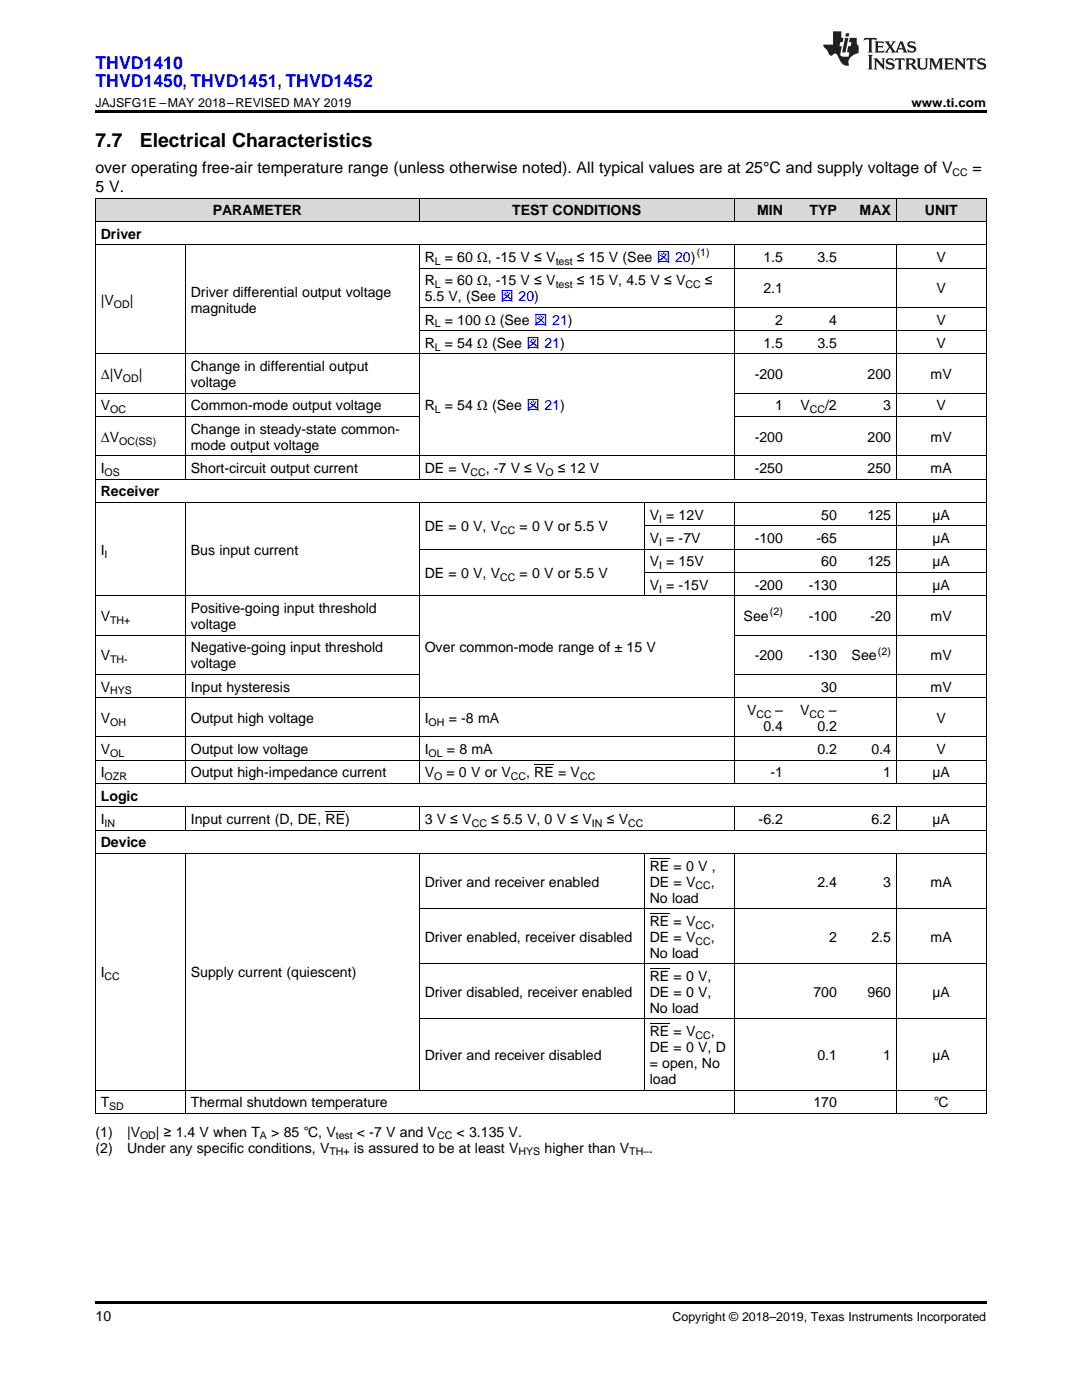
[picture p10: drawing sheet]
<svg xmlns="http://www.w3.org/2000/svg" width="216mm" height="279mm" viewBox="0 0 216 279" stroke-linecap="round" stroke-linejoin="round" font-family="sans-serif">
<defs><g id="words">
<g font-size="3.9">
<text x="19" y="29.3">7.7</text>
<text x="27.9" y="29.3">Electrical Characteristics</text>
</g>
<g font-size="3.5" fill="#00f">
<text x="19" y="13.8">THVD1410</text>
<text x="19" y="17.3">THVD1450, THVD1451, THVD1452</text>
</g>
<g font-size="3.2">
<text x="19" y="34.4">over operating free-air temperature range (unless otherwise noted). All typical values are at 25°C and supply voltage of V</text>
<text x="194.1" y="34.4">=</text>
<text x="19" y="38.3">5 V.</text>
</g>
<g font-size="2.8">
<text x="20.1" y="47.6">Driver</text>
<text x="42.4" y="43">PARAMETER</text>
<text x="102.2" y="43">TEST CONDITIONS</text>
<text x="151.1" y="43">MIN</text>
<text x="161.5" y="43">TYP</text>
<text x="171.5" y="43">MAX</text>
<text x="184.5" y="43">UNIT</text>
<text x="84.7" y="52.3">R</text>
<text x="88.8" y="52.3">= 60 Ω, -15 V ≤ V</text>
<text x="115.1" y="52.3">≤ 15 V (See 図 20)</text>
<text x="152.3" y="52.3">1.5</text>
<text x="163.1" y="52.3">3.5</text>
<text x="186.9" y="52.3">V</text>
<text x="38.1" y="59.3">Driver differential output voltage</text>
<text x="84.7" y="56.9">R</text>
<text x="88.8" y="56.9">= 60 Ω, -15 V ≤ V</text>
<text x="115.1" y="56.9">≤ 15 V, 4.5 V ≤ V</text>
<text x="140.7" y="56.9">≤</text>
<text x="152.3" y="58.5">2.1</text>
<text x="186.9" y="58.5">V</text>
<text x="20.1" y="60.9">|V</text>
<text x="25.9" y="60.9">|</text>
<text x="38.1" y="62.4">magnitude</text>
<text x="84.7" y="60.1">5.5 V, (See 図 20)</text>
<text x="84.7" y="64.8">R</text>
<text x="88.8" y="64.8">= 100 Ω (See 図 21)</text>
<text x="154.7" y="64.8">2</text>
<text x="165.4" y="64.8">4</text>
<text x="186.9" y="64.8">V</text>
<text x="84.7" y="69.4">R</text>
<text x="88.8" y="69.4">= 54 Ω (See 図 21)</text>
<text x="152.3" y="69.4">1.5</text>
<text x="163.1" y="69.4">3.5</text>
<text x="186.9" y="69.4">V</text>
<text x="20.1" y="75.7">Δ|V</text>
<text x="27.7" y="75.7">|</text>
<text x="38.1" y="74.1">Change in differential output</text>
<text x="38.1" y="77.3">voltage</text>
<text x="150.6" y="75.7">-200</text>
<text x="173.1" y="75.7">200</text>
<text x="185.7" y="75.7">mV</text>
<text x="20.1" y="81.9">V</text>
<text x="38.1" y="81.9">Common-mode output voltage</text>
<text x="84.7" y="81.9">R</text>
<text x="88.8" y="81.9">= 54 Ω (See 図 21)</text>
<text x="154.7" y="81.9">1</text>
<text x="159.7" y="81.9">V</text>
<text x="164.6" y="81.9">/2</text>
<text x="176.2" y="81.9">3</text>
<text x="186.9" y="81.9">V</text>
<text x="20.1" y="88.2">ΔV</text>
<text x="38.1" y="86.6">Change in steady-state common-</text>
<text x="38.1" y="89.7">mode output voltage</text>
<text x="150.6" y="88.2">-200</text>
<text x="173.1" y="88.2">200</text>
<text x="185.7" y="88.2">mV</text>
<text x="20.1" y="94.4">I</text>
<text x="38.1" y="94.4">Short-circuit output current</text>
<text x="84.7" y="94.4">DE = V</text>
<text x="96.9" y="94.4">, -7 V ≤ V</text>
<text x="111.3" y="94.4">≤ 12 V</text>
<text x="150.6" y="94.4">-250</text>
<text x="173.1" y="94.4">250</text>
<text x="185.7" y="94.4">mA</text>
<text x="20.1" y="99.1">Receiver</text>
<text x="84.7" y="106">DE = 0 V, V</text>
<text x="103.7" y="106">= 0 V or 5.5 V</text>
<text x="129.6" y="103.7">V = 12V</text>
<text x="163.9" y="103.7">50</text>
<text x="173.1" y="103.7">125</text>
<text x="186.1" y="103.7">µA</text>
<text x="20.1" y="110.7">I</text>
<text x="38.1" y="110.7">Bus input current</text>
<text x="129.6" y="108.4">V = -7V</text>
<text x="129.6" y="113">V = 15V</text>
<text x="150.6" y="108.4">-100</text>
<text x="162.9" y="108.4">-65</text>
<text x="163.9" y="113">60</text>
<text x="173.1" y="113">125</text>
<text x="186.1" y="108.4">µA</text>
<text x="186.1" y="113">µA</text>
<text x="84.7" y="115.4">DE = 0 V, V</text>
<text x="103.7" y="115.4">= 0 V or 5.5 V</text>
<text x="129.6" y="117.7">V = -15V</text>
<text x="150.6" y="117.7">-200</text>
<text x="161.4" y="117.7">-130</text>
<text x="186.1" y="117.7">µA</text>
<text x="20.1" y="123.9">V</text>
<text x="38.1" y="122.3">Positive-going input threshold</text>
<text x="38.1" y="125.5">voltage</text>
<text x="148.4" y="123.9">See</text>
<text x="161.4" y="123.9">-100</text>
<text x="173.7" y="123.9">-20</text>
<text x="185.7" y="123.9">mV</text>
<text x="20.1" y="131.8">V</text>
<text x="38.1" y="130.2">Negative-going input threshold</text>
<text x="84.7" y="130.2">Over common-mode range of ± 15 V</text>
<text x="150.6" y="131.8">-200</text>
<text x="161.4" y="131.8">-130</text>
<text x="169.9" y="131.8">See</text>
<text x="185.7" y="131.8">mV</text>
<text x="38.1" y="133.3">voltage</text>
<text x="20.1" y="138">V</text>
<text x="38.1" y="138">Input hysteresis</text>
<text x="149.1" y="142.7">V</text>
<text x="154.6" y="142.7">–</text>
<text x="159.6" y="142.7">V</text>
<text x="163.9" y="138">30</text>
<text x="165.4" y="142.7">–</text>
<text x="185.7" y="138">mV</text>
<text x="20.1" y="144.3">V</text>
<text x="38.1" y="144.3">Output high voltage</text>
<text x="84.7" y="144.3">I</text>
<text x="89.5" y="144.3">= -8 mA</text>
<text x="152.3" y="145.8">0.4</text>
<text x="163.1" y="145.8">0.2</text>
<text x="186.9" y="144.3">V</text>
<text x="20.1" y="150.5">V</text>
<text x="20.1" y="155.2">I</text>
<text x="38.1" y="150.5">Output low voltage</text>
<text x="38.1" y="155.2">Output high-impedance current</text>
<text x="84.7" y="150.5">I</text>
<text x="84.7" y="155.2">V</text>
<text x="89.1" y="155.2">= 0 V or V</text>
<text x="89.2" y="150.5">= 8 mA</text>
<text x="105" y="155.2">, RE = V</text>
<text x="153.7" y="155.2">-1</text>
<text x="163.1" y="150.5">0.2</text>
<text x="173.9" y="150.5">0.4</text>
<text x="176.2" y="155.2">1</text>
<text x="186.1" y="155.2">µA</text>
<text x="186.9" y="150.5">V</text>
<text x="20.1" y="159.8">Logic</text>
<text x="20.1" y="164.5">I</text>
<text x="38.1" y="164.5">Input current (D, DE, RE)</text>
<text x="84.7" y="164.5">3 V ≤ V</text>
<text x="98" y="164.5">≤ 5.5 V, 0 V ≤ V</text>
<text x="121.1" y="164.5">≤ V</text>
<text x="151.4" y="164.5">-6.2</text>
<text x="173.9" y="164.5">6.2</text>
<text x="186.1" y="164.5">µA</text>
<text x="20.1" y="169.1">Device</text>
<text x="129.6" y="173.8">RE = 0 V ,</text>
<text x="84.7" y="177">Driver and receiver enabled</text>
<text x="129.6" y="177">DE = V</text>
<text x="141.8" y="177">,</text>
<text x="163.1" y="177">2.4</text>
<text x="176.2" y="177">3</text>
<text x="185.7" y="177">mA</text>
<text x="129.6" y="180.1">No load</text>
<text x="129.6" y="184.8">RE = V</text>
<text x="141.8" y="184.8">,</text>
<text x="84.7" y="188">Driver enabled, receiver disabled</text>
<text x="129.6" y="188">DE = V</text>
<text x="129.6" y="191.1">No load</text>
<text x="141.8" y="188">,</text>
<text x="165.4" y="188">2</text>
<text x="173.9" y="188">2.5</text>
<text x="185.7" y="188">mA</text>
<text x="20.1" y="195.1">I</text>
<text x="38.1" y="195.1">Supply current (quiescent)</text>
<text x="129.6" y="195.8">RE = 0 V,</text>
<text x="84.7" y="199">Driver disabled, receiver enabled</text>
<text x="129.6" y="199">DE = 0 V,</text>
<text x="129.6" y="202.1">No load</text>
<text x="162.3" y="199">700</text>
<text x="173.1" y="199">960</text>
<text x="186.1" y="199">µA</text>
<text x="129.6" y="206.8">RE = V</text>
<text x="129.6" y="210">DE = 0 V, D</text>
<text x="141.8" y="206.8">,</text>
<text x="84.7" y="211.6">Driver and receiver disabled</text>
<text x="129.6" y="213.1">= open, No</text>
<text x="163.1" y="211.6">0.1</text>
<text x="176.2" y="211.6">1</text>
<text x="186.1" y="211.6">µA</text>
<text x="20.1" y="221">T</text>
<text x="38.1" y="221">Thermal shutdown temperature</text>
<text x="129.6" y="216.3">load</text>
<text x="162.3" y="221">170</text>
<text x="186.4" y="221">℃</text>
<text x="19" y="226.8">(1)</text>
<text x="25.4" y="226.8">|V</text>
<text x="31.1" y="226.8">| ≥ 1.4 V when T</text>
<text x="54.1" y="226.8">&gt; 85 ℃, V</text>
<text x="71.2" y="226.8">&lt; -7 V and V</text>
<text x="91.1" y="226.8">&lt; 3.135 V.</text>
<text x="19" y="230">(2)</text>
<text x="25.4" y="230">Under any specific conditions, V</text>
<text x="70.6" y="230">is assured to be at least V</text>
<text x="108.7" y="230">higher than V</text>
<text x="129.5" y="230">.</text>
<text x="19" y="263.6">10</text>
</g>
<g font-size="2.5">
<text x="19" y="21.4">JAJSFG1E –MAY 2018–REVISED MAY 2019</text>
<text x="181.9" y="21.4">www.ti.com</text>
<text x="134.2" y="263.6">Copyright © 2018–2019, Texas Instruments Incorporated</text>
</g>
<g font-size="2.1">
<text x="190.1" y="35.1">CC</text>
<text x="86.7" y="52.8">L</text>
<text x="110.9" y="52.8">test</text>
<text x="139" y="51.2">(1)</text>
<text x="86.7" y="57.5">L</text>
<text x="110.9" y="57.5">test</text>
<text x="136.8" y="57.5">CC</text>
<text x="22.7" y="61.4">OD</text>
<text x="86.7" y="65.3">L</text>
<text x="86.7" y="70">L</text>
<text x="24.5" y="76.2">OD</text>
<text x="22" y="82.5">OC</text>
<text x="86.7" y="82.5">L</text>
<text x="161.6" y="82.5">CC</text>
<text x="23.8" y="88.7">OC(SS)</text>
<text x="20.9" y="95">OS</text>
<text x="93.9" y="95">CC</text>
<text x="108.9" y="95">O</text>
<text x="99.8" y="106.6">CC</text>
<text x="131.5" y="104.3">I</text>
<text x="20.9" y="111.3">I</text>
<text x="131.5" y="108.9">I</text>
<text x="131.5" y="113.6">I</text>
<text x="99.8" y="115.9">CC</text>
<text x="131.5" y="118.3">I</text>
<text x="22" y="124.5">TH+</text>
<text x="153.6" y="122.8">(2)</text>
<text x="175.2" y="130.6">(2)</text>
<text x="22" y="132.3">TH-</text>
<text x="22" y="138.6">HYS</text>
<text x="151" y="143.2">CC</text>
<text x="161.5" y="143.2">CC</text>
<text x="22" y="144.8">OH</text>
<text x="85.5" y="144.8">OH</text>
<text x="20.9" y="155.7">OZR</text>
<text x="22" y="151.1">OL</text>
<text x="85.5" y="151.1">OL</text>
<text x="86.6" y="155.7">O</text>
<text x="102" y="155.7">CC</text>
<text x="115.7" y="155.7">CC</text>
<text x="20.9" y="165">IN</text>
<text x="94.1" y="165">CC</text>
<text x="118.1" y="165">IN</text>
<text x="125.3" y="165">CC</text>
<text x="138.8" y="177.5">CC</text>
<text x="138.8" y="185.3">CC</text>
<text x="138.8" y="188.5">CC</text>
<text x="20.9" y="195.6">CC</text>
<text x="138.8" y="207.4">CC</text>
<text x="21.8" y="221.5">SD</text>
<text x="27.9" y="227.4">OD</text>
<text x="51.9" y="227.4">A</text>
<text x="67" y="227.4">test</text>
<text x="87.2" y="227.4">CC</text>
<text x="65.7" y="230.6">TH+</text>
<text x="103.5" y="230.6">HYS</text>
<text x="125.6" y="230.6">TH–</text>
</g>
</g></defs>
<g fill="#d8d8d8">
<path d="M19 39.6h18v4.6h-18z"/>
<path d="M37 39.6h46.7v4.6h-46.7z"/>
<path d="M83.7 39.6h34.1v4.6h-34.1z"/>
<path d="M117.8 39.6h10.8v4.6h-10.8z"/>
<path d="M128.6 39.6h17.9v4.6h-17.9z"/>
<path d="M146.5 39.6h10.8v4.6h-10.8z"/>
<path d="M157.3 39.6h10.8v4.6h-10.8z"/>
<path d="M168.1 39.6h10.8v4.6h-10.8z"/>
<path d="M178.9 39.6h17.9v4.6h-17.9z"/>
</g>
<path d="M19 22h177.8v.5h-177.8zM19 222.2h.2zM83.6 222.2h.1zM117.7 222.2h.1zM128.5 222.2h.1zM146.4 222.2h.1zM157.2 222.2h.1zM168 222.2h.1zM178.8 222.2h.1zM196.7 222.2h.1zM19 259.7h177.8v.5h-177.8z" fill="#000"/>
<g fill="none" stroke="#000" stroke-width=".2">
<path d="M19 39.5h177.8M19.1 39.5v182.7M83.6 39.5v4.7M146.5 39.5v4.7M178.8 39.5v4.7M196.8 39.5v182.7M19 48.8h177.8M19 44.2h177.8M37 48.9v46.8M83.6 48.9v46.8M83.7 53.5h113.1M146.5 48.9v46.8"/>
<path d="M178.8 48.9v46.8M19 78.5h64.7M19 70.6h177.8M83.7 66h113.1M83.7 61.3h113.1M146.5 78.5h50.3M19 95.6h177.8M19 91h177.8M19 83.1h64.7M146.5 83.1h50.3M19 118.9h177.8M19 100.3h177.8"/>
<path d="M37 100.3v56.1M83.6 100.3v56.1M83.7 109.6h113.1M128.5 100.3v18.7M128.6 114.2h68.2M128.6 104.9h68.2M146.5 100.3v56.1M178.8 100.3v56.1M19 139.2h177.8M19 134.6h64.7M19 126.7h64.7M146.5 134.6h50.3"/>
<path d="M146.5 126.7h50.3M19 156.4h177.8M19 151.7h177.8M19 147.1h177.8M19 170.3h177.8M19 165.7h177.8M19 161h177.8M37 161v4.7M37 170.4v51.8M83.6 161v4.7M83.6 170.4v47.2M128.5 170.4v47.2"/>
<path d="M146.5 161v4.7M146.5 170.4v51.8M178.8 161v4.7M178.8 170.4v51.8M83.7 192.4h113.1M83.7 181.3h113.1M19 217.5h177.8M83.7 203.4h113.1M19 222.2h177.8"/>
</g>
<g fill="#231f20">
<path d="M172.5 7.6l-.1 .5 .4-.2h.6v.1v2.1l-.2 .4h.9l-.2-.4v-2.1l.1-.1h.5l.5 .2-.2-.5zM174.5 8.3l.2 .3v1.5l-.2 .4h1.8l.2-.6a1.04 1.04 0 0 1-1.3 .2v-.7h.6l.3 .2v-.6l-.3 .2h-.6v-.6l.8-.1 .4 .3-.2-.5zM176.5 8.3l.9 1.1-.9 1.1h.8l-.2-.2 .4-.7 .5 .7-.2 .2h1.5l-.2-.2 .2-.4h.9l.1 .4-.2 .2h1l-.3-.3-.7-1.9h-.5l-.9 2-.8-1 .9-1h-.8l.1 .3-.4 .5-.3-.6 .1-.2zM179.7 8.6l.4 1h-.7zM181.3 8.4a.63 .63 0 0 0-.2 .7 .63 .63 0 0 0 .6 .4l.6 .2 .1 .2a.75 .75 0 0 1-.7 .4 .75 .75 0 0 1-.6-.5l.1 .7 .1-.1a1.11 1.11 0 0 0 1.5-.6 1.13 1.13 0 0 0-1.2-.8l-.1-.4a1.04 1.04 0 0 1 1.2 .2l-.2-.5-.2 .1-.4-.2zM173.2 10.9l.2 .4v2.2l-.2 .4h1l-.3-.4v-2.2l.3-.4zM174.3 11.6l.3 .4v1.5l-.3 .4h.8l-.2-.4v-1.3l1.5 1.7v-1.9l.2-.4h-.7l.2 .4v.9l-1.1-1.3zM177 11.8a.62 .62 0 0 0-.2 .7 .62 .62 0 0 0 .6 .4l.6 .1 .1 .3a.76 .76 0 0 1-.7 .3 .76 .76 0 0 1-.7-.4l.2 .7 .1-.1a1.11 1.11 0 0 0 1.5-.6 1.13 1.13 0 0 0-1.2-.8l-.1-.4a1.04 1.04 0 0 1 1.2 .2l-.2-.6-.2 .1-.5-.1zM178.7 11.6l-.2 .6a.61 .61 0 0 1 .8-.3v1.6l-.2 .4h.9l-.2-.4v-1.6a.63 .63 0 0 1 .7 .3l-.1-.6zM180.6 11.6l.3 .4v1.5l-.3 .4h1l-.2-.2-.1-.8 .6 .2a.76 .76 0 0 0 1.2 .7l-1-1a.58 .58 0 0 0 .6-.5 .58 .58 0 0 0-.5-.6zM181.4 11.9h.1a.45 .45 0 0 1 .5 .1 .45 .45 0 0 1 .1 .5l-.8 .2zM182.9 11.6l.2 .2a2.17 2.17 0 0 0 .3 1.9 .99 .99 0 0 0 1.6-.6v-1.1l.2-.4h-.7l.2 .2a1.92 1.92 0 0 1-.2 1.8 .6 .6 0 0 1-.9-.5v-1.1l.2-.4zM185.4 11.6l.2 .4v1.5l-.2 .4h.7l-.2-.4v-1.4l.8 1.8 .8-1.8v1.4l-.2 .4h.9l-.2-.4v-1.5l.2-.4h-.8l-.6 1.5-.6-1.5zM188.4 11.6l.2 .4v1.5l-.2 .4h1.8l.1-.6a1.04 1.04 0 0 1-1.2 .1v-.6h.5l.4 .2v-.6l-.4 .2h-.5v-.7h.8l.3 .3-.1-.6zM190.5 11.6l.2 .4v1.5l-.2 .4h.7l-.2-.4v-1.3l1.5 1.7v-1.9l.2-.4h-.7l.2 .4v.9l-1.1-1.3zM192.9 11.6l-.1 .6a.61 .61 0 0 1 .7-.3l.1 1.6-.3 .4h1l-.3-.4 .1-1.6a.63 .63 0 0 1 .7 .3l-.1-.6zM195.2 11.8a.62 .62 0 0 0-.2 .7 .62 .62 0 0 0 .6 .4l.6 .1 .1 .3a.76 .76 0 0 1-.7 .3 .76 .76 0 0 1-.6-.4l.1 .7 .1-.1a1.11 1.11 0 0 0 1.6-.6 1.13 1.13 0 0 0-1.3-.8l-.1-.4a1.04 1.04 0 0 1 1.2 .2l-.1-.6-.2 .1-.5-.1z"/>
<path d="M166.2 6.3v2.6h-1.9v.4l.8 .9a.91 .91 0 0 0 1 .8 .56 .56 0 0 1 .5-.3 .56 .56 0 0 1 .5 .3l.4 .8a1.53 1.53 0 0 0 1.9 1.2 1.54 1.54 0 0 1 1-2.1l.9-.3v-1.4a1.52 1.52 0 0 1-.4-1.6h-1.3l-.2 .8h.5l-.2 .8h-.5l-.1 1v.2l.4 .1-.2 .8a1.93 1.93 0 0 1-1.6-.3l.3-1.8h-.5l.2-.8h.4l.2-.8h-.4v-1.3zM168.6 7.6l-.6 2.9h.7l.6-2.9zM168.8 6.6l-.1 .7h.6l.2-.7z"/>
</g>
<path d="M106.6 152.7h3.9M64.9 162h4M129.6 171.3h4M129.6 193.3h4M129.6 182.3h4M129.6 204.3h4" fill="none" stroke="#000" stroke-width=".2"/>
<use href="#words"/>
</svg>
